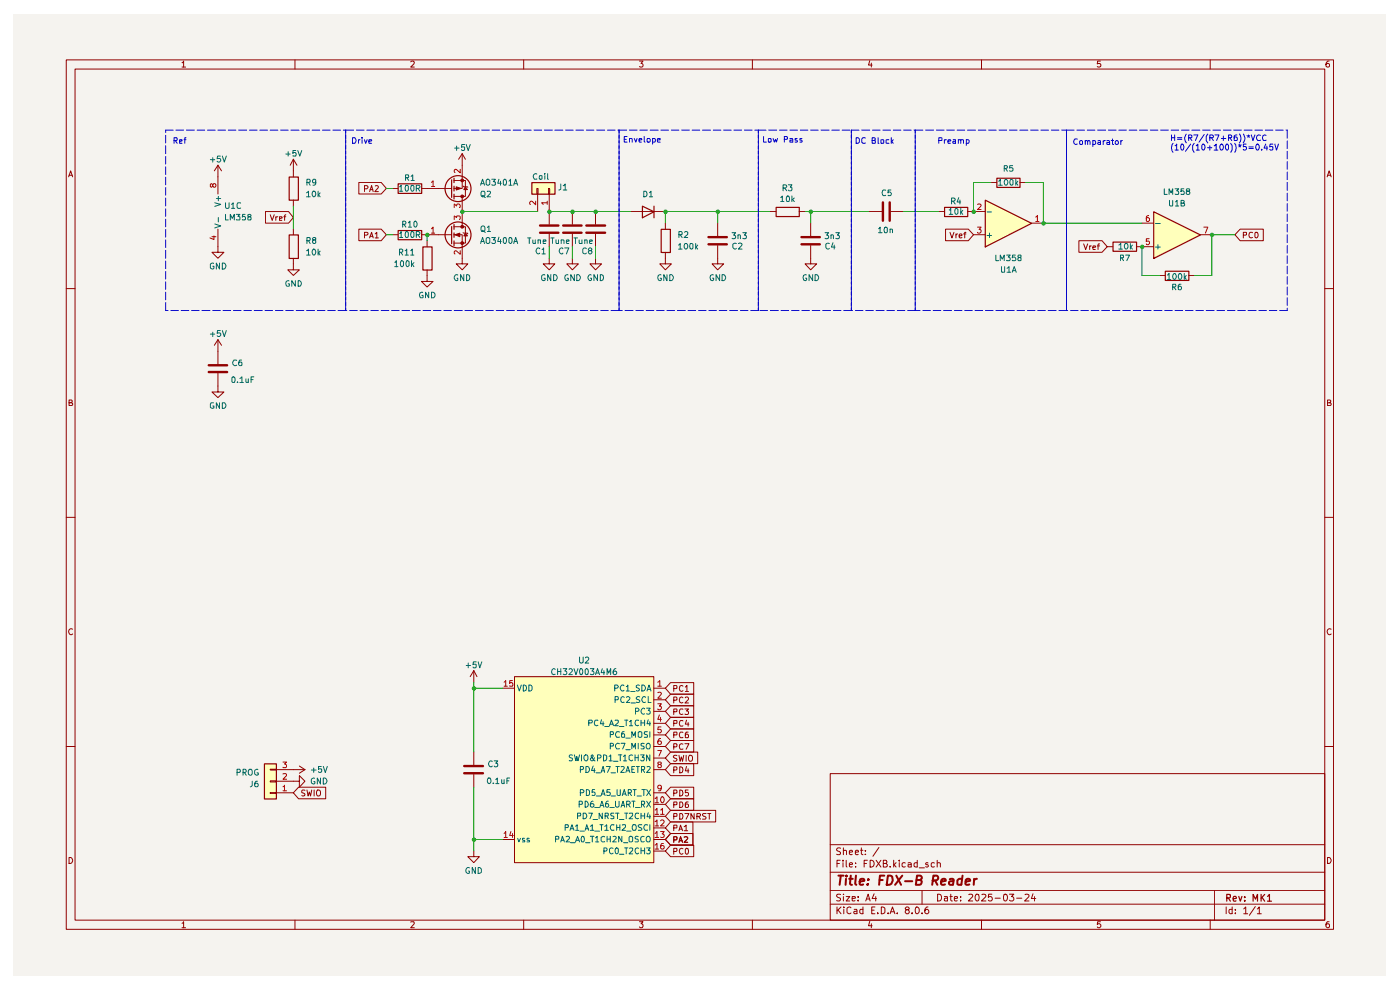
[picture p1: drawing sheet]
<svg xmlns="http://www.w3.org/2000/svg" width="297mm" height="210mm" viewBox="0 0 297 210" stroke-linecap="round" stroke-linejoin="round" font-family="sans-serif">
<path d="M2.9 3h291.1v203.8h-291.1z" fill="#f5f3ef"/>
<g fill="none" stroke="#910000" stroke-width=".21">
<path d="M14.1 12.7h268.8v184.4h-268.8zM15.9 14.6h265.1v180.6h-265.1zM38.6 13.3h.2l.1-.3v1.2M38.6 14.2h.8M62.6 12.7v1.9M87.1 13.1l.5-.1 .3 .2-.1 .3-.7 .7h.8M111.1 12.7v1.9M135.6 13h.8l-.4 .5h.3v.6h-.7M159.6 12.7v1.9M184.5 12.9l-.3 .9h.8M184.8 13.4v.8M208.2 12.7v1.9"/>
<path d="M233.4 13h-.6l-.1 .5h.7v.6h-.7M256.7 12.7v1.9M281.9 13a.71 .71 0 0 0-.6 .4 .71 .71 0 0 0 .2 .8l.4-.1 .1-.4-.2-.2h-.3l-.2 .2M14.6 37.5l.4-1.3 .4 1.3M14.6 37.2h.7M281.5 37.5l.4-1.3 .5 1.3M281.6 37.2h.7M14.1 61.2h1.8M281 61.2h1.9M14.6 85.4h.5l.2-.2-.1-.4h-.6v1.2h.6l.2-.4-.3-.2M281.6 85.4h.4l.3-.2-.2-.4h-.5v1.2h.6l.2-.4-.4-.2M14.1 109.7h1.8"/>
<path d="M281 109.7h1.9M15.4 133.4a.59 .59 0 0 0-.8 .5 .59 .59 0 0 0 .7 .6h.1M282.4 133.4a.59 .59 0 0 0-.9 .5 .59 .59 0 0 0 .8 .6h.1M14.1 158.3h1.8M281 158.3h1.9M176.1 164.1h104.9v31.1h-104.9zM176.1 179.2h104.9M178.3 179.9l-.6-.1-.2 .3v.3l.8 .4-.1 .4h-.7M178.9 179.8v1.5M182.7 179.8v1.3l.3 .2M186.4 179.7l-1.2 1.9M14.6 181.9a.65 .65 0 0 1 .8 .6 .65 .65 0 0 1-.8 .6z"/>
<path d="M38.6 195.8l.3-.3v1.3M38.6 196.8h.8M62.6 195.2v1.9M87.1 195.6l.7-.1 .1 .2-.8 1.1h.8M111.1 195.2v1.9M135.6 195.5h.8l-.4 .4 .4 .3-.1 .5-.5 .1-.2-.2M159.6 195.2v1.9M176.1 191.8h104.9M176.1 188.9h104.9M176.1 185h104.9M177.5 192.4v1.4M177.5 183.1h.6"/>
<path d="M177.7 193l.7 .8M178.2 182.5h-.7v1.4M178.3 189.7h-.8v.4l.7 .4 .1 .3-.2 .3-.6-.1M178.4 192.4l-.9 .8M178.8 182.5v.1M178.8 183v.9M178.9 189.7h.1M178.9 180.4l.4-.1 .3 .2v.8M178.9 190.2v.9M179 192.4v.1M179 192.9v.9M179.5 190.2h.8l-.8 .9h.8"/>
<path d="M179.5 182.5v1.2l.2 .2M180.2 183.4l.6-.1-.1-.3-.5 .1v.6l.2 .2 .4-.1M180.2 180.8l.6-.1-.1-.4-.5 .2v.6l.2 .2 .4-.1M180.5 192.5l-.4-.1-.4 .3v.9l.4 .2 .4-.2M180.8 190.6l.6-.1v-.3h-.6v.8h.6M181.2 192.9h.5l.1 .9M181.4 180.8l.7-.1-.2-.4h-.3l-.2 .2v.6l.2 .2 .4-.1M181.5 183.8v.1M181.5 183v.1M181.8 193.2l-.6 .1-.1 .2 .2 .3 .5-.1M182 190.9v.2M182 190.2v.1"/>
<path d="M182.5 180.3h.5M183 192.9h-.5l-.1 .6a.45 .45 0 0 0 .6 .2M183 192.4v1.4M183.3 183.1h.5M183.6 181.2v.1M183.6 180.4v.1M183.6 191.1l.5-1.4 .5 1.4M183.8 190.7h.7M184 182.5h-.7v1.4M184.5 195.4l-.3 .9h.8M184.6 182.5a.73 .73 0 0 1 .8 .7 .73 .73 0 0 1-.8 .7zM184.8 195.9v.9"/>
<path d="M184.9 193h.5M185.4 189.6l-.4 1h.9M185.6 192.4h-.7v1.4h.7M185.8 190.2v.9M185.8 182.5l1.1 1.4M186.2 193.6v.2M186.9 182.5l-1.1 1.4M186.9 192.4h.4l.4 .3v.8l-.4 .3h-.4zM187.4 183.1l.6-.1v-.5h-.6v1.4h.6l.2-.3v-.2l-.3-.3M188.4 193.6v.2M188.8 193.8l.5-1.4 .5 1.4M188.8 183.8v.1"/>
<path d="M189 193.4h.7M189.6 182.5v1.4M189.7 183.4l.4 .5M190.1 183l-.5 .5M190.3 193.6v.2M190.8 182.5v.1M190.8 183v.9M192 183h-.4l-.3 .2 .1 .6h.6M192.3 193l-.3-.3 .3-.3h.3l.3 .2-.1 .3-.7 .2-.1 .4 .3 .3h.3l.3-.3-.3-.5M192.6 183h.4l.3 .1v.8M193.3 183.3l-.7 .1v.4h.7M193.5 193.6v.2"/>
<path d="M194.3 192.4h.2a.75 .75 0 0 1 .5 .7 .75 .75 0 0 1-.5 .7 .97 .97 0 0 1-.2-1.4zM194.6 183h-.4l-.3 .2 .1 .6h.6M194.6 182.5v1.4M195 184.1h1.1M195.6 193.6v.2M195.6 188.9v2.9M196.8 192.4h-.2l-.3 .3-.1 .8 .3 .3h.3l.2-.3v-.3l-.2-.3-.5 .1-.1 .2M196.8 183h-.3l-.2 .2 .1 .2h.4l.1 .3-.1 .2-.5-.1M198.2 183h-.4l-.3 .2 .1 .6h.6M198.8 183h.4l.3 .1v.8M198.8 182.5v1.4M198.9 189.7a.73 .73 0 0 1 .8 .7 .73 .73 0 0 1-.8 .7z"/>
<path d="M200.3 190.2h.6l.1 .9M201 190.5l-.7 .1v.4h.7M201.5 190.2h.5M201.7 189.7v1.2l.3 .2M202.4 190.6l.7-.1-.1-.3h-.5l-.1 .1v.6l.2 .2 .4-.1M203.8 190.9v.2M203.8 190.2v.1M205.5 189.7h.6l.2 .4-.9 1h.9M207 189.7h.5a1.01 1.01 0 0 1-.2 1.4 .87 .87 0 0 1-.3-1.4zM208.2 195.2v1.9M208.3 189.7h.7l.1 .4-.9 1h.9M210.4 189.7h-.7l-.1 .6 .6-.1 .3 .3v.3l-.3 .3-.6-.2"/>
<path d="M211.1 190.5h1.1M212.9 189.7h.3a.73 .73 0 0 1 .6 .7 .73 .73 0 0 1-.6 .7l-.3-.2v-.4zM214.1 189.7h1l-.6 .5 .5 .1 .1 .5-.3 .3-.7-.2M215.6 190.5h1.1M217.4 189.7h.8l.1 .4-1 1h1M219.1 189.6l-.3 1h.9M219.5 190.2v.9M233.4 195.5h-.6l-.1 .6 .2-.2h.4l.2 .3v.3l-.2 .3h-.4l-.2-.2M256.7 195.2v1.9M257.6 188.9v6.3M260.1 192.4v1.4M261.4 192.9h-.5l-.2 .2v.4l.2 .3 .5-.1"/>
<path d="M261.4 192.4v1.4M262 193.6v.2M262 192.9v.1M263.8 192.8l.4-.4v1.4M263.8 193.8h.9M266.3 192.3l-1.3 1.8M266.7 192.8l.4-.4v1.4M266.7 193.8h.8M281.6 181.9a.65 .65 0 0 1 .8 .6 .65 .65 0 0 1-.8 .6zM281.9 195.5h-.4l-.2 .5v.5l.2 .3 .4-.1v-.7l-.4-.1-.2 .3"/>
</g>
<path d="M260.2 190.5l.7-.1 .1-.6-.8-.1v1.4M260.6 190.5l.4 .6M261.6 190.6l.7-.1-.2-.4-.4 .1-.1 .7 .1 .2h.5M262.8 190.1l.3 1 .3-1M264 191v.1M264 190.2v.2M265.8 191.1v-1.4l.5 1 .4-1v1.4M267.5 189.7v1.4M267.7 190.3l.6 .8M268.3 189.7l-.8 .8M268.9 190.1l.4-.4v1.4M268.9 191.1h.8" fill="none" stroke="#910000" stroke-width=".25"/>
<g fill="none" stroke="#910000" stroke-width=".42">
<path d="M177.8 185.7h1.1M178.4 185.7l-.3 2M179.5 186.4l-.1 1.3M179.5 185.7v.2M180.1 186.4h.8M180.5 185.7l-.2 1.7 .4 .3M181.6 185.7l-.2 1.7 .3 .3M182.3 187l1-.2v-.3a.6 .6 0 0 0-.9 .1v1h.7M184.1 187.5l-.1 .2-.1-.1 .2-.1-.1 .2M184.2 186.5v.1M186.6 186.6h.6M187.6 185.7h-1l-.1 2"/>
<path d="M188.3 185.7l.8 .1a1.13 1.13 0 0 1 .2 1.3 1.13 1.13 0 0 1-1.2 .6zM190.1 185.7l1 2M191.4 185.7l-1.5 2M192 186.9h1.5M194.4 186.6h.9l.2-.3v-.4l-.3-.2h-.7l-.2 2h.7l.4-.2 .1-.5-.4-.4M197.8 186.7l1-.1 .2-.2-.1-.5-.2-.2h-.7l-.3 2M198.3 186.7l.5 1M199.7 187l.9-.2-.1-.3a.6 .6 0 0 0-.8 .1v1h.7M201.5 186.5h.7l-.1 1.2M202.2 186.8l-.8 .2-.1 .2 .1 .4h.7M204.1 186.5a.72 .72 0 0 0-1 .2v.8l.2 .2 .6-.1M204.2 185.7l-.3 2"/>
<path d="M204.9 187l.9-.2-.1-.3a.6 .6 0 0 0-.8 .1v1h.7M206.6 186.4l-.1 1.3M207.2 186.4l-.6 .3"/>
</g>
<g fill="#ffb">
<path d="M112.8 38.7h4.9v2.4h-4.9z"/>
<path d="M244.7 44.9l9.9 4.9-9.9 5z"/>
<path d="M209 42.4l9.8 4.9-9.8 5z"/>
<path d="M56 162h2.6v7.4h-2.6z"/>
<path d="M109.1 143.5h29.6v39.5h-29.6z"/>
</g>
<path d="M93 49.8h2.8M96.3 49.8h1.7v2.5M96.3 48.1h2.4v3.5h-2.4M96.5 49.8l1-.4v.8zM98 47.3v.8" fill="none" stroke="#910000" stroke-width=".21"/>
<path d="M95.8 48v3.7M96.3 47.6v1M96.3 49.4v.9M96.3 51.1v1" fill="none" stroke="#910000" stroke-width=".25"/>
<path d="M96.5 49.8l1-.4v.8z" fill="#910000"/>
<path d="M97.8 51.3h.4v.5h-.4zM98.2 49.4h.9l.1 .2M98.7 49.4l.4 .6h-.7z" fill="none" stroke="#910000" stroke-width=".21"/>
<circle cx="97.2" cy="49.8" r="2.75" fill="none" stroke="#910000" stroke-width=".25"/>
<path d="M97.8 51.3h.4v.5h-.4z" fill="#910000"/>
<path d="M97.8 47.9h.4v.4h-.4z" fill="none" stroke="#910000" stroke-width=".21"/>
<path d="M97.8 47.9h.4v.4h-.4z" fill="#910000"/>
<path d="M93 40h2.8M96.3 38.3h2.4v3.4h-2.4M96.8 39.6l1 .4-1 .3zM98 37.5v2.5h-1.7M90.6 58.4v1.3h1.3l-1.3 1.2-1.2-1.2h1.2M90.6 49.8h2.4M98 52.3v3.7h1.2l-1.2 1.2-1.2-1.2h1.2M98 41.7v.7M98 44.9v2.4" fill="none" stroke="#910000" stroke-width=".21"/>
<path d="M91.5 48.5l.4-.3v1.2M91.5 49.4h.7M96.4 46.6v-.8l.5 .3v-.3h.6l.1 .2v.4l-.1 .2M97.6 53.2v.7l-.9-.7-.3 .2 .1 .4" fill="none" stroke="#b90000" stroke-width=".21"/>
<path d="M95.8 38.1v3.8M96.3 37.8v.9M96.3 39.5v1M96.3 41.2v1" fill="none" stroke="#910000" stroke-width=".25"/>
<path d="M96.8 39.6l1 .4-1 .3z" fill="#910000"/>
<path d="M97.8 38h.4v.5h-.4zM98.2 39.5l.2 .1 .8 .1M98.7 39.6l.4 .6h-.7z" fill="none" stroke="#910000" stroke-width=".21"/>
<circle cx="97.2" cy="40" r="2.75" fill="none" stroke="#910000" stroke-width=".25"/>
<path d="M97.8 38h.4v.5h-.4z" fill="#910000"/>
<path d="M97.8 41.4h.4v.5h-.4z" fill="none" stroke="#910000" stroke-width=".21"/>
<path d="M97.8 41.4h.4v.5h-.4z" fill="#910000"/>
<g fill="none" stroke="#910000" stroke-width=".21">
<path d="M46.2 35.1v6M46.2 35.1l-.7 1.1M46.2 35.1l.8 1.1M62.2 33.8v3.7M62.2 33.8l-.6 1.3M62.2 33.8l.8 1.3M76.1 38.7h4.8l1.1 1.3-1.1 1.1h-4.8zM79.6 39.5l.4-.1 .3 .3-.8 .9h.8M83.2 40h1.2M89.4 40h3.6M98 32.6v4.9M98 32.6l-.7 1.2"/>
<path d="M98 32.6l.7 1.2M113.9 40h.2v1.1h-.2zM116.3 40h.3v1.1h-.3zM210.2 38.7h1.2M216.3 38.7h1.3M46.2 48.6v4.9h1.3l-1.3 1.3-1.2-1.3h1.2M56.3 44.9h4.9l1 1.2-1 1.2h-4.9zM57.3 45.6l.4 1.1 .5-1.1M58.5 46v.7M58.9 46l-.4 .1M59.3 46.4l.6-.2-.1-.2h-.5v.7h.5M60.2 46h.4"/>
<path d="M60.6 45.6l-.2 .1v1M62.2 54.8v2.4h1.3l-1.3 1.2-1.2-1.2h1.2M62.2 42.4v1.3M62.2 48.6v1.2M76.1 48.6h4.8l1.1 1.2-1.1 1.3h-4.8zM77.3 49.9l.7-.1 .1-.4-.2-.1h-.6v1.2M77.3 40h.5l.3-.2-.1-.3-.7-.1v1.2M78.4 50.5l.4-1.2 .4 1.2M78.4 40.6l.4-1.2 .4 1.2M78.5 50.1h.6M78.5 40.2h.6M79.6 49.6l.3-.3v1.2"/>
<path d="M79.6 50.5h.7M83.2 49.8h1.2M89.4 49.8h1.2M90.6 51.1v1.2M90.6 57.2v1.2M98 42.4v2.5M114 41.1v3.8M116.5 54.8v1.2h1.2l-1.2 1.2-1.3-1.2h1.3M116.5 41.1v6.5M116.5 49.6v2.7M121.4 54.8v1.2h1.3l-1.3 1.2-1.2-1.2h1.2M121.4 44.9v2.7"/>
<path d="M121.4 49.6v2.7M126.3 54.8v1.2h1.3l-1.3 1.2-1.2-1.2h1.2M126.3 44.9v2.7M126.3 49.6v2.7M133.8 44.9h7.3M141.1 53.5v2.5h1.3l-1.3 1.2-1.1-1.2h1.1M141.1 47.3v1.3M152.2 52.1v3.9h1.3l-1.3 1.2-1.2-1.2h1.2M152.2 47.3v2.7M163.3 44.9h1.3M169.5 44.9h1.3M172 52.1v3.9h1.2l-1.2 1.2-1.2-1.2h1.2"/>
<path d="M172 47.3v2.7M184.3 44.9h2.7M189 44.9h2.7M199.1 44.9h1.2M200.6 48.6h4.8l1.1 1.2-1.1 1.3h-4.8zM201.5 49.3l.4 1.2 .5-1.2M202.8 49.6v.9M203.1 49.6l-.3 .3M203.5 50h.5v-.3l-.4-.1-.1 .2v.5l.1 .2 .4-.1M204.4 49.6h.5M204.9 49.3h-.3v1.2M205.2 44.9h3.8"/>
<path d="M206.5 49.8h2.5M218.8 47.3h2.5M228.9 51.1h4.9l1.1 1.2-1.1 1.2h-4.9zM229.9 51.7l.4 1.2 .4-1.2M231.1 52.2v.7M231.5 52.2h-.3l-.1 .1M231.8 52.5l.6-.1-.1-.2h-.4l-.1 .1 .1 .6h.4M232.7 52.2h.6M233.3 51.7h-.3l-.1 .2v1M234.9 52.3h1.2M241 52.3h3.7M242.2 47.3h2.5"/>
<path d="M246 58.4h1.1M252.1 58.4h1.2M254.6 49.8h2.4M263.1 48.6h4.9v2.5h-4.9l-1.1-1.3zM263.7 49.9l.7-.1v-.4l-.7-.1v1.2M265.7 49.4l-.5-.1a.61 .61 0 0 0-.3 .8 .61 .61 0 0 0 .8 .3M266.2 49.4l.2-.1 .3 .1a.66 .66 0 0 1-.3 1.1l-.2-.3zM46.2 79.2v3.9h1.3l-1.3 1.2-1.2-1.2h1.2M46.2 72.1v5.1M46.2 72.1l-.7 1.1M46.2 72.1l.8 1.1M100.5 142.2v2.6"/>
<path d="M100.5 159.5v2.7M100.5 142.2l-.8 1.3M100.5 142.2l.7 1.3M106.6 146h2.5M109.1 143.5h29.6v39.5h-29.6zM138.7 146h2.4M138.7 148.4h2.4M138.7 150.9h2.4M138.7 153.4h2.4M138.7 155.9h2.4M138.7 158.3h2.4M142.2 152.1h5v2.5h-5l-1.1-1.2z"/>
<path d="M142.2 157.1h5v2.4h-5l-1.1-1.2zM142.2 154.6h5v2.5h-5l-1.1-1.2zM142.2 159.5h5.8v2.5h-5.8l-1.1-1.2zM142.2 144.8h5v2.4h-5l-1.1-1.2zM142.2 149.7h5v2.4h-5l-1.1-1.2zM142.2 147.2h5v2.5h-5l-1.1-1.3zM142.9 153.4h.6l.1-.5-.7-.1v1.2M142.9 158.4h.5l.2-.2v-.4l-.7-.1v1.2M142.9 155.9h.6l.1-.5-.7-.1v1.2M142.9 146.1l.7-.1v-.5l-.2-.1h-.5v1.2M142.9 151l.7-.1v-.4l-.7-.1v1.2M142.9 148.5l.7-.1v-.4l-.2-.2h-.5v1.3"/>
<path d="M144.9 152.9l-.1-.1a.66 .66 0 0 0-.7 .5 .66 .66 0 0 0 .3 .7l.5-.1M144.9 157.8l-.3-.1a.67 .67 0 0 0-.5 .5 .67 .67 0 0 0 .3 .7l.5-.1M144.9 155.4l-.1-.1a.66 .66 0 0 0-.7 .4 .66 .66 0 0 0 .3 .8l.5-.1M144.9 145.5l-.3-.1a.65 .65 0 0 0-.5 .6 .65 .65 0 0 0 .5 .6l.3-.1M144.9 150.5l-.5-.1a.61 .61 0 0 0-.3 .8 .61 .61 0 0 0 .8 .3M144.9 148l-.3-.2a.65 .65 0 0 0-.5 .7 .65 .65 0 0 0 .5 .6l.3-.1M145.3 157.7h.8l-.6 1.2M145.3 150.4h.7l-.4 .4 .4 .1v.6h-.7M145.4 145.7l.3-.3v1.2M145.4 148l.4-.2 .2 .5-.7 .8h.7M145.4 146.6h.6M145.6 152.7l-.2 .9h.7"/>
<path d="M146 155.3h-.5l-.1 .2v.9l.6 .1v-.7l-.5-.1-.1 .3M146 153.2v.8M57.3 163.2h1.3v.1h-1.3zM57.3 165.6h1.3v.3h-1.3zM57.3 168.1h1.3v.2h-1.3zM58.6 165.7h4.9v-1.2l1.2 1.2-1.2 1.3v-1.3M58.6 163.2h6.1M58.6 168.1h3.6M63.3 167h5.8v2.4h-5.8l-1.1-1.3zM63.5 162.5l1.2 .7M64.7 167.6h-.5l-.2 .1v.4a.57 .57 0 0 1 .6 .6h-.6M64.7 163.2l-1.2 .8"/>
<path d="M65.1 167.6l.3 1.2 .2-.8 .3 .8 .2-1.2M66.6 167.6v1.2M67.4 167.6a.46 .46 0 0 1 .6 .4v.4a.46 .46 0 0 1-.6 .4 .86 .86 0 0 1 0-1.2zM100.5 164.3v2.7M106.6 178.1h2.5M138.7 163.2h2.4M138.7 168.1h2.4M138.7 170.6h2.4M138.7 173.1h2.4M138.7 175.6h2.4M138.7 178.1h2.4M138.7 160.8h2.4"/>
<path d="M142.2 179.2h5v2.5h-5l-1.1-1.2zM142.2 162h5v2.5h-5l-1.1-1.3zM142.2 167h5v2.4h-5l-1.1-1.3zM142.2 174.3h4.8v2.5h-4.8l-1.1-1.2zM142.2 169.4h5v2.5h-5l-1.1-1.3zM142.2 171.9h9.6v2.4h-9.6l-1.1-1.2zM142.2 176.8h4.8v2.4h-4.8l-1.1-1.1zM142.9 163.3h.5l.2-.1v-.4l-.2-.2h-.5v1.3M142.9 168.2l.7-.1v-.4l-.2-.1h-.5v1.2M142.9 175.6h.6l.1-.5-.7-.1v1.2M142.9 170.7l.7-.1v-.4l-.7-.1v1.2M142.9 173.1h.6l.1-.5h-.7v1.1"/>
<path d="M142.9 178.1h.5l.2-.1v-.5h-.7v1.1M143.6 160.3h-.7v.4l.5 .2 .2 .3-.3 .3-.5-.1M144 160.2l.3 1.3 .2-1 .3 1 .2-1.3M144 176.2l.4-1.2 .4 1.2M144 178.6l.4-1.1 .4 1.1M144.1 175.9h.6M144.1 178.3h.6M144.2 162.6a.64 .64 0 0 1 .7 .7 .64 .64 0 0 1-.7 .6zM144.2 167.6a.64 .64 0 0 1 .7 .6 .64 .64 0 0 1-.7 .6zM144.2 170.1h.4a.66 .66 0 0 1 .2 .7 .66 .66 0 0 1-.6 .5zM144.2 172.6a.66 .66 0 0 1 .6 .4 .66 .66 0 0 1-.2 .7h-.4zM145.1 175.3l.4-.3v1.2"/>
<path d="M145.1 177.5h.5l.3 .2-.8 .9h.8M145.1 176.2h.8M145.3 172.6h.8l-.6 1.1M145.5 160.2v1.3M145.6 162.6l-.2 .9h.7M146 167.6h-.6v.5h.4l.2 .2v.4h-.6M146 170.1h-.5l-.1 .2v.9h.6v-.6l-.5-.1-.1 .3M146 163.1v.8M146.3 160.2a.46 .46 0 0 1 .6 .4v.4a.46 .46 0 0 1-.6 .5 .86 .86 0 0 1 0-1.3zM147.2 172.6v1.1l-.6-1.1v1.1M147.8 173.1h.6l.2-.4-.2-.1h-.6v1.1M148.2 173.1l.4 .6"/>
<path d="M149.8 172.6h-.6l-.2 .1 .3 .4h.2l.3 .3-.2 .3h-.6M150.1 172.6h.7M150.5 172.6v1.1M100.5 180.5v1.2h1.2l-1.2 1.3-1.3-1.3h1.3M138.7 180.5h2.4M142.9 180.6h.5l.2-.2v-.4l-.7-.1v1.3M144.9 180l-.3-.1a.6 .6 0 0 0-.5 .7 .6 .6 0 0 0 .7 .5l.1-.1M145.5 180h.4a.75 .75 0 0 1-.3 1.2l-.2-.3z"/>
</g>
<g fill="none" stroke="#b90000" stroke-width=".21">
<path d="M45.1 39.2l.3-.3 .4 .3-.1 .4-.3 .1-.2-.1-.1-.4-.3-.3-.2 .2v.4l.3 .2 .2-.2M91.5 38.7l.4-.3v1.1M91.5 39.5h.7M97.6 35.9v.8l-.9-.8-.3 .3 .1 .4M45 50.2h.8M45.4 50v.8l-.9-.3M96.4 44v-.7l.5 .4 .1-.4h.4l.2 .2v.4l-.1 .1M113.6 42.7v.7l-.8-.7-.4 .2 .1 .4M116.1 43h-1.2l.3 .3M116.1 42.7v.6M207.3 43.3h.6l.2 .2-.8 1h.8M207.3 48.2h.8l-.4 .5 .4 .2v.3l-.2 .2h-.4l-.2-.1"/>
<path d="M219.7 46.1l.3-.4v1.3M219.7 47h.7M243.7 45.7l-.5 .3v.8l.4 .2 .2-.3v-.3l-.2-.3h-.3l-.1 .3M243.8 50.6h-.6v.6l.5-.1 .1 .5-.2 .3-.4-.2M255.4 48.2h.8l-.5 1.2M106.9 144.7l.4-.3v1.1M106.9 145.5h.7M108.7 144.4h-.6v.5l.2-.1 .4 .1v.6h-.6M139.5 144.7l.5-.3v1.1M139.5 146.9l.5-.1 .3 .3-.8 1h.8M139.5 149.3h.8l-.4 .5 .4 .1v.4l-.3 .2h-.3l-.2-.1M139.5 159.2h.8l-.5 1.2"/>
<path d="M139.5 145.5h.8M139.9 151.6l-.4 1h.8M140.1 156.6a.72 .72 0 0 0-.6 .6 .72 .72 0 0 0 .3 .7l.4-.1a.42 .42 0 0 0 0-.5 .42 .42 0 0 0-.6-.1l-.1 .2M140.1 152.1v.9M140.2 154.2h-.6l-.1 .6h.7l.1 .4-.3 .2-.5-.1M60 166.9l.4-.4v1.2M60 164.2l.6-.1 .2 .2-.8 1h.8M60 161.6h.8l-.4 .5 .4 .2-.1 .4h-.7M60 167.7h.8M106.9 176.8l.4-.4v1.2M106.9 177.6h.7M108.4 176.4l-.3 .8h.8"/>
<path d="M108.7 176.8v.8M138.9 169.3l.5-.3v1.3M138.9 171.8l.5-.3v1.2M138.9 174.2l.5-.3v1.3M138.9 176.8l.5-.4v1.2M138.9 179.2l.5-.3v1.2M138.9 170.3h.8M138.9 172.7h.8M138.9 175.2h.8M138.9 177.6h.8M139.8 162.1l-.3-.2 .2-.3h.4l.2 .2-.1 .3a.48 .48 0 0 0-.5 .1 .48 .48 0 0 0 0 .6h.4l.2-.2-.3-.5M140.1 171.8l.4-.3v1.2"/>
<path d="M140.1 174.1l.2-.2h.3l.3 .3-.1 .3-.7 .7h.8M140.1 176.4h.8l-.4 .5 .4 .2-.1 .4h-.7M140.1 172.7h.8M140.3 169.1a.61 .61 0 0 1 .6 .4 .61 .61 0 0 1-.2 .7 .6 .6 0 0 1-.6-.4 .6 .6 0 0 1 .2-.7zM140.3 167l-.1 .2a.42 .42 0 0 1-.5 0 .42 .42 0 0 1-.1-.6l.4-.1 .3 .3-.2 .8-.4 .1M140.7 178.9h-.3l-.2 .3v.8a.42 .42 0 0 0 .6 0 .42 .42 0 0 0 0-.6l-.4-.1-.3 .3M138.9 180.1h.8"/>
</g>
<g fill="none" stroke="#910000" stroke-width=".25">
<path d="M61.3 37.5h2v5h-2zM84.5 39h5v2h-5zM112.8 38.7h4.9v2.5h-4.9zM211.5 37.8h4.9v2h-4.9zM61.3 49.8h2v5h-2zM84.5 48.9h5v1.9h-5zM89.7 52.4h2v4.9h-2zM136.3 43.7l2.4 1.2-2.4 1.3zM138.7 43.7v2.5M140.3 48.6h1.9v5h-1.9zM164.6 44h4.9v1.9h-4.9zM200.4 44h4.9v1.9h-4.9z"/>
<path d="M209 42.5l9.8 4.9-9.8 5zM236.1 51.4h5v1.9h-5zM244.7 44.9l9.9 4.9-9.9 5zM247.2 57.5h5v2h-5zM56.1 162h2.5v7.5h-2.5z"/>
</g>
<g fill="none" stroke="#910000" stroke-width=".51">
<path d="M114.6 47.8h3.8M114.6 49.4h3.8M119.5 47.8h3.9M119.5 49.4h3.9M124.4 47.8h4M124.4 49.4h4M150.3 50.3h3.9M150.3 51.8h3.9M170 50.3h3.9M170 51.8h3.9M187.3 42.9v3.9M188.7 42.9v3.9"/>
<path d="M44.3 78.9h3.9M44.3 77.5h3.9M98.5 164h3.9M98.5 162.5h3.9"/>
</g>
<g fill="none" stroke="#006665" stroke-width=".21">
<path d="M45.6 47.5l1.2 .4-1.2 .4M45.6 43l1.2 .3-1.2 .5M45.9 42.1h.9M46.3 41.7v.9M46.3 46.1v1M209.4 45h.9M209.4 50h.9M209.9 49.4v1M245.1 52.4h1M245.1 47.4h1M245.6 51.9v.9M109.7 145.3l.5 1.3 .4-1.3"/>
<path d="M111 145.3a.64 .64 0 0 1 .7 .6 .64 .64 0 0 1-.7 .7zM112.2 145.3h.3l.4 .3v.6l-.4 .4h-.3zM124.9 153.3h.6l.1-.4-.1-.2h-.6v1.2M126.8 152.8l-.5-.1a.61 .61 0 0 0-.2 .8 .61 .61 0 0 0 .7 .3M127.6 152.7l-.3 .8h.8M127.9 153.1v.8M128.3 154.1h.9M129.3 153.9l.4-1.2 .4 1.2M129.5 155.8h.5v-.6h-.5v1.2M129.5 158.2h.5v-.5l-.5-.1v1.2M129.5 153.6h.5M130.4 146h.5l.2-.5-.2-.2h-.5v1.3"/>
<path d="M130.5 148.4l.6-.1v-.4l-.1-.2h-.5v1.3M130.5 152.8l.6-.1v.5l-.7 .7h.7M131.4 155.3l-.6-.1-.2 .5 .2 .7 .6-.1M131.4 157.7a.63 .63 0 0 0-.8 .3 .63 .63 0 0 0 .2 .8h.6M131.4 154.1h.9M131.7 157.6h.9l-.5 1.2M132.3 145.5l-.1-.2a.64 .64 0 0 0-.6 .6 .64 .64 0 0 0 .6 .7l.1-.2M132.4 147.9l-.2-.2a.65 .65 0 0 0-.5 .7 .65 .65 0 0 0 .5 .6l.2-.1M132.4 155.2l-.4 .1-.2 .9 .1 .2 .6-.1v-.5l-.2-.2h-.2l-.3 .3M132.5 152.7h.7M132.8 156.5h.9M132.8 159h.9"/>
<path d="M132.8 145.6l.4-.3v1.3M132.8 146.6h.7M132.8 152.7v1.2M132.9 147.9l.4-.2 .3 .5-.8 .8h.8M133.5 153.1l.4-.4v1.2M133.5 153.9h.7M133.8 146.6h.9M133.9 149.1h.9M134 156.4v-1.2l.5 .8 .3-.8v1.2M134 158.8v-1.2l.5 .9 .3-.9v1.2M134.8 150.9l.7-.1 .1-.3-.3-.3h-.5v1.3M135.4 155.4l.2-.2h.4l.1 .2v.8l-.1 .2h-.4l-.2-.2z"/>
<path d="M135.4 157.6v1.2M135.5 152.8l-.5-.1a.61 .61 0 0 0-.3 .8 .61 .61 0 0 0 .8 .3M135.6 145.4l-.4-.1-.2 .2v.3l.6 .4-.2 .4-.4-.1M135.7 147.8l-.5-.1-.2 .3 .1 .3 .5 .2v.4h-.6M136 152.7v1.2M136 153.3h.7M136.1 145.3a.65 .65 0 0 1 .8 .6 .65 .65 0 0 1-.8 .7zM136.7 157.7h-.7v.4l.7 .4-.1 .3h-.6M136.7 150.4v-.1a.58 .58 0 0 0-.7 .5 .58 .58 0 0 0 .7 .6M136.7 152.7v1.2M136.9 147.9l-.2-.2a.6 .6 0 0 0-.6 .7 .6 .6 0 0 0 .8 .5M137.2 150.2h.7l-.4 .5 .4 .3-.1 .4h-.6"/>
<path d="M137.2 157.8l.5-.2a.86 .86 0 0 1 .1 1.2h-.5a.74 .74 0 0 1-.1-1zM137.2 146.6l.5-1.3 .4 1.3M137.3 155.2h-.6a.47 .47 0 0 0 .1 .5 .47 .47 0 0 0 .4 .2v.5h-.5M137.3 146.2h.6M137.5 147.7v1.3h.6M137.5 152.7l-.3 .8h.8M137.8 153.1v.8M137.8 155.2v1.2M109.8 177.8l.3 .8 .3-.8M111.3 177.8h-.5v.3l.5 .1v.2v.2h-.5M112.3 177.8h-.5v.2l.1 .2h.4v.4h-.5M117.9 178h.5l.1-.5-.6-.1v1.2"/>
<path d="M119 178.6l.3-1.2 .4 1.2M119 178.2h.6M119.9 175.5h.6v-.6h-.6v1.2M120.1 177.5l.5-.1 .2 .2-.7 1h.7M120.9 176.1l.4-1.2 .5 1.2M121 175.8h.6M121 178.7h1M121.4 160.2l-.4-.1-.3 .3 .1 .2 .6 .3v.3l-.2 .2-.5-.1M121.8 160.1l.4 1.3 .1-1 .3 1 .3-1.3M122.1 175.3l.3-.4v1.2M122.1 178.6l.4-1.2 .4 1.2M122.1 176.1h.7"/>
<path d="M122.2 178.2h.6M122.5 173.1h.6v-.6h-.6v1.2M122.9 170.6l.6-.1v-.4l-.1-.2h-.5v1.3M123 176.3h1M123.1 163.2h.6v-.6h-.6v1.2M123.1 168.1h.7l.1-.4-.3-.2h-.5v1.2M123.4 177.5l.3-.1a.86 .86 0 0 1 .1 1.2l-.4-.1zM123.4 160.1v1.3M123.7 172.5h.5a.66 .66 0 0 1 .2 .8 .66 .66 0 0 1-.7 .4zM124 160.3l.5-.2a.86 .86 0 0 1 0 1.3h-.3a.79 .79 0 0 1-.2-1.1zM124.1 169.9a.64 .64 0 0 1 .7 .7 .64 .64 0 0 1-.7 .6zM124.1 176.1l.4-1.2 .4 1.2"/>
<path d="M124.2 175.8h.6M124.2 178.7h.9M124.3 162.6a.65 .65 0 0 1 .8 .6 .65 .65 0 0 1-.8 .6zM124.4 167.5a.52 .52 0 0 1 .7 .3v.6a.52 .52 0 0 1-.7 .3zM124.9 172.5h.7l-.5 1.2M125.2 175.3l.4-.4v1.2M125.2 176.1h.8M125.2 177.4h.8M125.6 177.4v1.2M125.8 169.9a.72 .72 0 0 0-.6 .5 .72 .72 0 0 0 .3 .8l.4-.1a.42 .42 0 0 0 0-.5 .42 .42 0 0 0-.6-.1l-.1 .2M125.8 162.5l-.3 .9h.7M125.8 173.8h.9"/>
<path d="M126.1 160.7l-.5 .7-.4-.3 .1-.3 .5-.4v-.2l-.2-.1-.2 .2 .1 .3 .7 .8M126.1 163v.8M126.2 167.5h-.6v.6h.6v.6h-.6M126.2 171.3h1M126.2 176.3h1M126.3 177.7l.4-.3v1.2M126.3 178.6h.7M126.4 163.9h.9M126.5 168.8h.9M126.7 160.8h.6l.2-.3-.1-.3-.7-.1v1.3M127.3 171.2l.4-1.3 .4 1.3M127.3 174.9h.6"/>
<path d="M127.3 170.9h.6M127.5 163.8l.4-1.2 .4 1.2M127.5 168.7l.4-1.2 .5 1.2M127.6 174.9v1.2M127.6 163.5h.6M127.7 168.4h.6M127.8 172.5v1.2l-.7-1.2v1.2M128 160.1l.7 .3v.6a.52 .52 0 0 1-.7 .4zM128.3 175.3l.4-.4v1.2M128.3 177.5l-.4-.1-.4 .2v.7l.3 .3 .5-.1M128.3 176.1h.7M128.4 173.1h.5l.1-.5-.6-.1v1.2"/>
<path d="M128.6 162.6h.9l-.6 1.2M128.7 173.1l.3 .6M128.8 177.4v1.2M128.8 178h.7M129 169.9a.72 .72 0 0 0-.6 .5 .72 .72 0 0 0 .3 .8l.3-.1 .1-.4a.35 .35 0 0 0-.3-.3 .35 .35 0 0 0-.4 .3M129.2 160.4l.3-.3v1.3M129.2 161.4h.7M129.4 167.5h-.6l-.1 .6h.7v.6h-.7M129.4 171.3h.9M129.5 177.4v1.2M129.6 163.9h1M129.6 168.8h1"/>
<path d="M130 177.5l.5-.1 .2 .3-.7 .9h.7M130 179.9a.45 .45 0 0 0-.7 .2l.1 .7a.37 .37 0 0 0 .3 .3 .37 .37 0 0 0 .3-.2M130.1 161.5h1M130.2 172.5h-.6l-.1 .1 .1 .4 .6 .2v.4h-.7M130.2 175l-.5-.1-.2 .5 .2 .7 .5-.1M130.6 169.9v1l.2 .3 .4-.1 .1-.2v-1M130.6 179.9l.3-.1 .2 .3v.7l-.2 .3a.77 .77 0 0 1-.3-1.2zM130.6 172.5h.7M130.6 162.6h.8M130.8 174.9v1.2M130.8 175.5h.7M130.9 167.5v1l.2 .2h.5v-1.2"/>
<path d="M131 162.6v1.2M131 172.5v1.2M131.1 160.1h.8M131.4 173.8h.9M131.5 174.9v1.2M131.6 160.1v1.3M131.7 171.2l.5-1.3 .3 1.3M131.7 162.6h.5l.2 .3-.7 .9h.7M131.8 170.9h.6M131.9 177.4v1.2l-.7-1.2v1.2M132 175l.6-.1 .1 .5-.8 .7h.8M132 168.7l.4-1.2 .4 1.2"/>
<path d="M132.2 168.4h.5M132.2 160.4l.4-.3v1.3M132.2 178.7h1M132.2 161.4h.7M132.5 172.5h.7M132.5 179.8h.7M132.8 163.8l.4-1.2 .4 1.2M132.8 172.5v1.2M132.8 179.8v1.3M132.9 170.6l.7-.1 .1-.3-.3-.3h-.5v1.3M132.9 176.3h1M132.9 163.5h.5"/>
<path d="M133.3 168.1h.6v-.5l-.6-.1v1.2M133.3 170.6l.4 .6M133.4 177.5l.3-.1 .5 .1v.9l-.2 .2h-.4l-.2-.2zM133.5 172.6l.6-.1 .1 .5-.8 .7h.8M133.5 179.9h.7v.4l-.8 .8h.8M133.5 168.1l.4 .6M134 169.9h.7M134 163.2h.5M134.2 160.2l-.3-.1-.5 .3v.6l.5 .4 .3-.2M134.3 174.9h.5l.1 .2 .1 .6-.2 .4h-.5l-.1-.2-.1-.6zM134.3 167.5h.7M134.4 169.9v1.3"/>
<path d="M134.6 162.6h-.6v1.2h.6M134.6 167.5v1.2M134.7 160.1v1.3M134.7 160.7h.7M134.8 171.3h1M135 162.6h.6M135.1 168.8h1M135.3 162.6v1.2M135.4 177.5l-.4-.1-.3 .2 .1 .3 .6 .2v.4l-.7 .1M135.4 160.1v1.3M135.5 172.6l-.5-.1a.61 .61 0 0 0-.3 .8 .61 .61 0 0 0 .8 .3M135.5 179.9l-.3-.1a.6 .6 0 0 0-.5 .7 .6 .6 0 0 0 .7 .5l.1-.1"/>
<path d="M135.9 160.1h.8l-.5 .5h.4l.1 .2-.1 .5-.5 .1-.2-.2M136 172.5v1.2M136 179.8v1.3M136 173.1h.7M136.1 170.6l.6-.1v-.4l-.1-.2h-.5v1.3M136.1 163.2h.5l.1-.1v-.5h-.6v1.2M136.1 174.9h-.5l-.2 .2 .2 .4h.3l.2 .3-.1 .3h-.6M136.1 167.5h.8M136.3 170.6l.4 .6M136.3 163.2l.4 .6M136.6 167.5v1.2M136.7 177.5l-.3-.1a.67 .67 0 0 0-.5 .5 .67 .67 0 0 0 .2 .7l.6-.1"/>
<path d="M136.7 172.5v1.2M136.7 179.8v1.3M137.2 177.5l.5-.1a.86 .86 0 0 1 .1 1.2h-.5a.74 .74 0 0 1-.1-1.1zM137.2 179.8h.7l-.4 .5h.3l.1 .2-.1 .5-.5 .1-.1-.2M137.2 169.9l.8 1.3M137.2 167.5l.8 1.2M137.2 162.6h.5l.2 .3-.7 .9h.7M137.3 175l-.5-.1-.2 .5 .2 .7 .5-.1M137.5 172.4l-.3 .8h.8M137.8 160.1v1.3l-.6-1.3v1.3M137.8 172.8v.9M137.8 174.9v1.2"/>
<path d="M138 169.9l-.8 1.3M138 167.5l-.8 1.2M128.1 180.5l.6-.1v-.5l-.6-.1v1.3M131.4 181.2h.9M136 180.4h.7"/>
</g>
<g fill="none" stroke="#090" stroke-width=".21">
<path d="M82 40h1.2M210.2 38.7h-3.7v6.2M217.6 38.7h3.7v8.6h20.9M62.2 43.7v4.9M82 49.8h1.2M90.6 49.8v1.3M98 44.9h16M116.5 44.9h17.3M116.5 52.3v2.5M121.4 52.3v2.5M126.3 52.3v2.5M152.2 44.9v2.4"/>
<path d="M163.3 44.9h-22.2v2.4M170.8 44.9h13.5M172 44.9v2.4M191.7 44.9h7.4M242.2 52.3v6.1h3.8M262 49.8h-5v8.6h-3.7M100.5 144.8v14.7M100.5 146h6.1M100.5 167v13.5M100.5 178.1h6.1"/>
</g>
<g fill="none" stroke="#0000ca" stroke-width=".21">
<path d="M35.1 28.7v1.6M35.1 30.9v1.7M35.1 33.2v1.6M35.1 35.4v1.6M35.1 37.6v1.6M35.1 39.8v1.6M36.7 27.6h-1.6v.5M36.9 29.8h.6v-.6h-.6v1.2M37.2 29.8l.4 .6M37.3 27.6h1.6M38.1 30l.5-.1v-.3h-.5v.8h.5M39 29.6h.5"/>
<path d="M39.5 29.2h-.3v1.2M39.5 27.6h1.7M41.8 27.6h1.6M44 27.6h1.6M46.2 27.6h1.6M48.4 27.6h1.6M50.6 27.6h1.7M52.9 27.6h1.6M55.1 27.6h1.6M57.3 27.6h1.6M59.5 27.6h1.6M61.7 27.6h1.7"/>
<path d="M64 27.6h1.6M66.2 27.6h1.6M68.4 27.6h1.6M70.6 27.6h1.6M72.8 27.6h2.2M73.3 27.6v38.3M74.8 29.2h.5l.1 .3 .1 .4-.2 .5h-.5zM75.6 27.6h1.6M76 29.6v.8M76.4 29.6h-.3l-.1 .2M76.8 29.2v.1M76.8 29.6v.8"/>
<path d="M77.3 29.6l.3 .8 .3-.8M77.8 27.6h1.6M78.2 30l.6-.1v-.3h-.5l-.1 .2 .1 .6h.5M80 27.6h1.6M82.2 27.6h1.6M84.4 27.6h1.7M86.7 27.6h1.6M88.9 27.6h1.6M91.1 27.6h1.6M93.3 27.6h1.6M95.5 27.6h1.7M97.8 27.6h1.6"/>
<path d="M100 27.6h1.6M102.2 27.6h1.6M104.4 27.6h1.6M106.6 27.6h1.7M108.9 27.6h1.6M111.1 27.6h1.6M113.3 27.6h1.6M115.5 27.6h1.7M117.7 27.6h1.7M120 27.6h1.6M122.2 27.6h1.6M124.4 27.6h1.6"/>
<path d="M126.6 27.6h1.7M128.9 27.6h1.6M131.1 27.6h1.8M131.3 27.6v38.3M132.4 29.5h.4M133 29h-.6v1.1h.6M133.5 29.5l.5-.1 .1 .7M133.5 27.6h1.6M133.5 29.4v.7M134.5 29.4l.4 .7 .2-.7M135.6 29.7l.5-.1v-.2h-.5v.1v.6h.5M135.7 27.6h1.6"/>
<path d="M136.7 29v1l.1 .1M137.3 29.4h.5l.1 .1v.5l-.1 .1h-.5zM137.9 27.6h1.7M138.4 30.1h.5l.1-.1v-.5l-.1-.1h-.5v1.2M139.4 29.7l.6-.1v-.2h-.5l-.1 .1 .1 .6h.5M140.2 27.6h1.6M142.4 27.6h1.6M144.6 27.6h1.6M146.8 27.6h1.6M149 27.6h1.7M151.3 27.6h1.6M153.5 27.6h1.6"/>
<path d="M155.7 27.6h1.6M157.9 27.6h1.6M160.1 27.6h2.4M160.9 27.6v38.3h-1.6M162 29v1.1h.6M163.1 29.4h.4v.7h-.5zM163.1 27.6h1.7M164 29.4l.3 .7 .2-.6 .2 .6 .2-.7M165.4 27.6h1.6M166.4 29.5h.6v-.5h-.6v1.1M167.6 29.4h.5v.1v.6h-.5v-.4l.5-.1M167.6 27.6h1.6"/>
<path d="M169.1 29.4h-.4v.3h.3l.2 .3-.1 .1h-.4M169.8 27.6h1.6M170.1 29.4h-.4v.3l.4 .1v.3h-.4M172 27.6h1.6M174.2 27.6h1.7M176.4 27.6h1.7M178.6 27.6h1.7M181.6 29.2h.4l.3 .3v.6l-.3 .3h-.4zM182.2 27.6h-1.6v38.3M182.8 27.6h1.7M183.6 29.3l-.6-.1-.2 .3v.6l.2 .3 .6-.1M185 29.8h.4l.3-.3-.2-.3h-.5v1.2h.6l.1-.5-.3-.1"/>
<path d="M185.1 27.6h1.6M186.3 29.2v1.2h.1M186.9 29.7h.6l-.1 .7-.5-.1zM187.3 27.6h1.6M188.6 29.6l-.6 .1v.6l.6 .1M189.1 29.2v1.2M189.1 30l.4 .4M189.5 27.6h1.6M189.5 29.6l-.4 .5M191.7 27.6h1.6M193.9 27.6h1.8M194.1 27.6v38.3"/>
<path d="M196.3 27.6h1.7M198.6 27.6h1.6M199.1 29.8h.6l.1-.5-.7-.1v1.2M200.3 29.6v.8M200.7 29.6l-.4 .2M200.8 27.6h1.6M201.1 30l.6-.1-.1-.3h-.4l-.1 .2 .1 .6h.4M202.2 29.6h.5v.8h-.5v-.4l.5-.1M203 27.6h1.6M203.3 29.7l.5-.1v.8M203.3 29.6v.8M203.8 29.8l.1-.2h.4l.1 .8"/>
<path d="M205 30.4l.5-.1 .1-.5-.2-.2h-.4v1.2M205.2 27.6h1.7M207.5 27.6h1.6M209.7 27.6h1.6M211.9 27.6h1.6M214.1 27.6h1.6M216.3 27.6h1.7M218.6 27.6h1.6M220.8 27.6h1.6M223 27.6h1.6M225.2 27.6h2.6M226.2 27.6v38.3"/>
<path d="M228.4 27.6h1.6M228.5 29.5h-.5a.61 .61 0 0 0-.3 .8 .61 .61 0 0 0 .8 .3M229.1 29.9l.3-.1 .2 .2v.6h-.6zM230.2 30l.2-.2 .2 .1 .1 .7M230.2 29.8v.8M230.6 27.6h1.6M230.7 30.1l.2-.3 .2 .1 .1 .7M231.8 29.9l.4-.1 .2 .3-.1 .5h-.5M231.8 29.8v1.3M232.8 27.6h1.7M232.9 29.9h.5v.7M233.4 30.1l-.5 .1-.1 .2 .3 .2h.3"/>
<path d="M234 29.8v.8M234.4 29.8l-.4 .3M234.8 29.9h.5l.1 .7M235.1 27.6h1.6M235.4 30.1l-.6 .1v.4h.6M235.7 29.8h.5M236 29.5v1.1h.2M236.6 30.1l.4-.3 .2 .3v.5h-.6zM237.3 27.6h1.6M237.7 29.8v.8M238.1 29.8l-.4 .3M239.5 27.6h1.6"/>
<path d="M241.7 27.6h1.7M244 27.6h1.6M246.2 27.6h1.6M248.4 27.6h1.6M248.5 28.6v1.2M248.5 29.2h.7M248.8 30.4a1.44 1.44 0 0 0 0 1.9M249.2 28.6v1.2M249.3 30.9l.3-.3v1.2M249.3 31.8h.6M249.8 29.2h.9M249.8 29.5h.9"/>
<path d="M250.6 27.6h1.6M250.7 30.6a.68 .68 0 0 1 .4 .6 .68 .68 0 0 1-.4 .6l-.3-.5 .1-.6zM251.6 28.4a1.44 1.44 0 0 0 0 1.9M252.1 29.2h.6l.1-.5-.7-.1v1.2M252.4 29.2l.4 .6M252.6 30.6l-1.1 1.5M252.8 27.6h1.7M253.2 28.6h.9l-.5 1.2M253.3 30.4l-.3 .5v.9l.3 .5M253.7 30.9l.4-.3v1.2M253.7 31.8h.7M255.1 27.6h1.6"/>
<path d="M255.2 30.6a.68 .68 0 0 1 .4 .6 .68 .68 0 0 1-.4 .6l-.3-.2v-.8zM255.4 28.5l-1.1 1.6M256.1 31.3h.9M256.2 28.4l-.3 .6v.8l.3 .5M256.6 29.2h.6l.2-.2-.1-.3-.7-.1v1.2M256.6 30.9v.9M257 29.2l.4 .6M257.3 27.6h1.6M257.6 30.9l.4-.3v1.2M257.6 31.8h.7M257.7 28.6h.9l-.5 1.2M258.9 30.6a.61 .61 0 0 1 .7 .5 .61 .61 0 0 1-.4 .7 .71 .71 0 0 1-.3-1.2z"/>
<path d="M259.1 29.4h.9M259.5 27.6h1.6M259.5 28.9v.9M260.1 30.6h.2l.3 .2v.8l-.3 .2a.71 .71 0 0 1-.2-1.2zM260.6 29.2h.6v-.5l-.6-.1v1.2M260.9 29.2l.4 .6M261 30.4l.4 .5v.9l-.4 .5M261.7 27.6h1.6M261.9 30.4a1.44 1.44 0 0 1 0 1.9M262.4 28.6l-.6 .3v.8l.6 .1v-.7l-.4-.1-.2 .3M262.7 30.7l.3 .2 .3-.2M262.8 31.2l.2-.3 .1 .3"/>
<path d="M262.9 28.4a1.42 1.42 0 0 1 0 1.9M263 30.6v.3M263.7 28.4a1.44 1.44 0 0 1 0 1.9M263.9 27.6h1.7M264.3 30.6h-.6v.6h.6l.1 .4-.2 .2-.5-.1M264.5 28.8h.6M264.7 29.1l.1-.2 .2 .2M264.8 28.6v.3M264.9 31.2h1M264.9 31.5h1M265.4 28.6l.4 1.2 .4-1.2M266.2 27.6h1.6"/>
<path d="M266.5 30.6a.61 .61 0 0 1 .7 .5 .61 .61 0 0 1-.4 .7 .71 .71 0 0 1-.3-1.2zM267.4 28.7a.63 .63 0 0 0-.8 .3 .63 .63 0 0 0 .2 .8l.6-.1M267.6 31.7v.1M268.4 27.6h1.6M268.5 30.6l-.4 .8h.8M268.6 28.7l-.3-.1a.67 .67 0 0 0-.5 .5 .67 .67 0 0 0 .3 .7l.5-.1M268.7 31v.8M270 30.6h-.6l-.1 .6h.7v.5l-.2 .1h-.3l-.2-.1M270.4 30.6l.4 1.2 .4-1.2M270.6 27.6h1.6M272.8 27.6h.2v1.7M273 29.9v1.6"/>
<path d="M273 32.1v1.6M273 34.3v1.6M273 36.5v1.6M273 38.7v1.7M35.1 42v1.7M35.1 44.3v1.6M35.1 46.5v1.6M35.1 48.7v1.6M35.1 50.9v1.6M35.1 53.1v1.7M35.1 55.4v1.6M35.1 57.6v1.6"/>
<path d="M35.1 59.8v1.6M273 41v1.6M273 43.2v1.6M273 45.4v1.6M273 47.6v1.6M273 49.8v1.7M273 52.1v1.6M273 54.3v1.6M273 56.5v1.6M273 58.7v1.6M35.1 64.2v1.7h.5M35.1 62v1.6"/>
<path d="M36.2 65.9h1.6M38.4 65.9h1.6M40.6 65.9h1.6M42.8 65.9h1.7M45.1 65.9h1.6M47.3 65.9h1.6M49.5 65.9h1.6M51.7 65.9h1.6M53.9 65.9h1.7M56.2 65.9h1.6M58.4 65.9h1.6M60.6 65.9h1.6"/>
<path d="M62.8 65.9h1.6M65 65.9h1.7M67.3 65.9h1.6M69.5 65.9h1.6M71.7 65.9h1.9M74.2 65.9h1.6M76.4 65.9h1.7M78.7 65.9h1.6M80.9 65.9h1.6M83.1 65.9h1.6M85.3 65.9h1.6M87.5 65.9h1.7"/>
<path d="M89.7 65.9h1.7M91.9 65.9h1.7M94.1 65.9h1.7M96.4 65.9h1.6M98.6 65.9h1.6M100.8 65.9h1.6M103 65.9h1.6M105.2 65.9h1.6M107.4 65.9h1.7M109.7 65.9h1.6M111.9 65.9h1.6M114.1 65.9h1.6"/>
<path d="M116.3 65.9h1.6M118.5 65.9h1.7M120.8 65.9h1.6M123 65.9h1.6M125.2 65.9h1.6M127.4 65.9h1.6M129.6 65.9h2.4M132.6 65.9h1.7M134.9 65.9h1.6M137.1 65.9h1.6M139.3 65.9h1.6M141.5 65.9h1.6"/>
<path d="M143.7 65.9h1.7M146 65.9h1.6M148.2 65.9h1.6M150.4 65.9h1.6M152.6 65.9h1.6M154.8 65.9h1.7M157.1 65.9h1.6M161.2 65.9h1.6M163.4 65.9h1.7M165.7 65.9h1.6M167.9 65.9h1.6M170.1 65.9h1.6"/>
<path d="M172.3 65.9h1.6M174.5 65.9h1.7M176.8 65.9h1.6M179 65.9h1.8M181.4 65.9h1.6M183.6 65.9h1.7M185.8 65.9h1.7M188.1 65.9h1.6M190.3 65.9h1.6M192.5 65.9h2.7M195.7 65.9h1.7M198 65.9h1.6"/>
<path d="M200.2 65.9h1.6M202.4 65.9h1.6M204.6 65.9h1.6M206.8 65.9h1.6M209 65.9h1.7M211.2 65.9h1.7M213.5 65.9h1.6M215.7 65.9h1.6M217.9 65.9h1.6M220.1 65.9h1.6M222.3 65.9h1.7M224.6 65.9h1.9"/>
<path d="M227.1 65.9h1.6M229.3 65.9h1.6M231.5 65.9h1.6M233.7 65.9h1.7M236 65.9h1.6M238.2 65.9h1.6M240.4 65.9h1.6M242.6 65.9h1.6M244.8 65.9h1.7M247.1 65.9h1.6M249.3 65.9h1.6M251.5 65.9h1.6"/>
<path d="M253.7 65.9h1.6M255.9 65.9h1.7M258.1 65.9h1.7M260.3 65.9h1.7M262.6 65.9h1.6M264.8 65.9h1.6M267 65.9h1.6M269.2 65.9h1.6M273 65.4v.5h-1.6M273 60.9v1.7M273 63.2v1.6"/>
</g>
<g fill="#090">
<circle cx="90.6" cy="49.8" r=".47"/>
<circle cx="116.5" cy="44.9" r=".47"/>
<circle cx="98.1" cy="44.9" r=".47"/>
<circle cx="257.1" cy="49.8" r=".47"/>
<circle cx="221.4" cy="47.4" r=".47"/>
<circle cx="242.3" cy="52.4" r=".47"/>
<circle cx="206.5" cy="44.9" r=".47"/>
<circle cx="100.5" cy="178.1" r=".47"/>
<circle cx="100.5" cy="146" r=".47"/>
<circle cx="152.3" cy="44.9" r=".47"/>
<circle cx="172" cy="44.9" r=".47"/>
<circle cx="141.2" cy="44.9" r=".47"/>
<circle cx="126.4" cy="44.9" r=".47"/>
<circle cx="121.5" cy="44.9" r=".47"/>
</g>
<g fill="none" stroke="#006665" stroke-width=".21">
<path d="M44.6 33.9h1M45.1 33.4v1M46.7 33.1h-.6v.6l.6-.1 .1 .5-.2 .3h-.4l-.1-.2M47.2 33.1l.4 1.3 .4-1.3M60.6 32.7h1M61.1 32.2v.9M62.7 31.9h-.6v.5a.45 .45 0 0 1 .6 .1 .45 .45 0 0 1 0 .6l-.6-.1M63.2 31.9l.4 1.2 .4-1.2M65.1 38.7l.7-.1v-.4l-.2-.2h-.5v1.3M65.4 38.7l.4 .6M67 38.6l-.1 .2h-.5v-.7l.4-.1 .2 .2v.8l-.6 .3M84.8 39.6l.3-.3v1.3"/>
<path d="M86 39.4l.4-.1 .2 .2v.8l-.2 .3-.4-.2zM86 37.7h.6v-.6h-.6v1.2M86.3 37.7l.4 .6M87.2 39.4l.3-.1 .3 .2v.8l-.3 .3-.3-.2zM87.2 37.4l.3-.3v1.2M87.2 38.3h.7M88.3 40h.5l.3-.3-.1-.3-.7-.1v1.3M88.6 40l.5 .6M96.4 31.4h1M96.9 31v.9M98.6 30.6h-.6l-.1 .6h.6l.1 .6-.2 .1h-.4l-.1-.1M98.9 30.6l.4 1.3 .4-1.3"/>
<path d="M101.9 39.3l.5-1.3 .4 1.3M102 38.9h.6M103.4 38h.2l.3 .3v.8l-.3 .2-.5-.2v-.8zM104.3 38h.8l-.5 .5 .5 .1v.6h-.8M105.8 38l-.2 .9h.7M106.2 38.4v.9M106.8 38.3l.2-.3a.75 .75 0 0 1 .2 1.3l-.4-.3zM107.9 38.4l.4-.4v1.3M107.9 39.3h.7M109 39.3l.4-1.3 .4 1.3M109.1 38.9h.5M113.9 36.9a.61 .61 0 0 0-.8 .3 .61 .61 0 0 0 .3 .8l.5-.1"/>
<path d="M114.5 37.3h.5l-.1 .7h-.4zM115.6 36.8v.1M115.6 37.3v.7M116.2 36.8v1.2h.1M119 39v1.1l-.5 .2M119.5 39.4l.4-.4v1.3M166.1 39.9h.5l.3-.3-.1-.3-.7-.1v1.3M166.5 39.9l.4 .6M167.2 39.2h.8l-.4 .5 .4 .1v.5l-.2 .2h-.4l-.2-.2M211.8 38.4l.4-.4v1.3M211.8 39.3h.8M213 35.7l.6-.1 .1-.3-.2-.2h-.5v1.2"/>
<path d="M213.2 38.1l.2-.1a.68 .68 0 0 1 .4 .7 .68 .68 0 0 1-.4 .6l-.4-.5zM213.3 35.7l.4 .6M214.4 38.1l.2-.1 .3 .3v.7l-.3 .3-.3-.1-.1-.7zM214.8 35.1h-.6l-.1 .5h.7v.6h-.7M215.5 38v1.3M215.6 38.8l.3 .5M215.9 38.4l-.4 .5M45.3 55.9h-.5l-.2 .2v.6l.2 .3 .3 .1 .3-.2v-.4h-.3M46.6 55.8v1.3l-.7-1.3v1.3M47.2 55.8a.65 .65 0 0 1 .7 .6 .65 .65 0 0 1-.7 .7zM47.8 45.5v1.2h.6M47.8 43v.9l.2 .3h.4l.2-.3v-.9"/>
<path d="M48.9 46.7v-1.2l.4 .8 .4-.8v1.2M49.1 43.3l.3-.3v1.2M49.1 44.2h.7M50.1 45.5h.8l-.4 .4 .4 .2v.5h-.8M51.1 43.1l-.6-.1-.2 .3v.6l.2 .3 .6-.1M52 45.5h-.5l-.1 .6 .2-.2 .4 .1v.7l-.6-.1M52.8 46l-.2-.1 .1-.3a.36 .36 0 0 1 .6 .1l-.1 .2-.6 .2 .1 .6h.5l.1-.5-.3-.2M61.3 59.6l-.1-.1a.66 .66 0 0 0-.6 .5 .66 .66 0 0 0 .3 .7l.5-.1v-.4h-.3M62.7 59.5v1.2l-.8-1.2v1.2M63.2 59.5a.66 .66 0 0 1 .7 .5 .66 .66 0 0 1-.2 .7h-.5zM65 40.9l.4-.3v1.1M65 53.2l.4-.4v1.3"/>
<path d="M65 41.7h.8M65 54.1h.8M65.1 51.1h.5l.2-.2v-.4l-.7-.1v1.2M65.4 51.1l.4 .5M66.4 40.6h.4a.66 .66 0 0 1-.3 1.1 .84 .84 0 0 1-.1-1.1zM66.4 52.9a.61 .61 0 0 1 .7 .5 .61 .61 0 0 1-.5 .7 .71 .71 0 0 1-.2-1.2zM66.5 50.9l-.2-.2 .1-.2h.6l-.1 .4h-.4l-.2 .2 .1 .5h.1l.5-.1v-.4l-.2-.2M67.5 40.6v1.1M67.5 52.8v1.3M67.6 41.3l.3 .4M67.6 53.6l.3 .5M67.9 40.9l-.4 .5"/>
<path d="M67.9 53.3l-.4 .5M83.7 55.6h.2l.2-.3v1.3M83.7 56.6h.7M84.8 49.5l.3-.4v1.3M84.8 53.5l.5-.1 .1-.4-.6-.2v1.3M84.8 40.6h.6M84.8 50.4h.6M85 53.5l.4 .6M85.2 55.3l.4 .2v.8l-.3 .3a.75 .75 0 0 1-.1-1.3zM85.4 47.6l.6-.1v-.5l-.6-.1v1.3M85.7 47.6l.4 .6M85.9 53.2l.4-.4v1.3"/>
<path d="M85.9 54.1h.7M86.2 49.1l.4 .3v.7a.35 .35 0 0 1-.4 .3 .35 .35 0 0 1-.3-.4l.1-.7zM86.4 55.3l.4 .2v.8l-.3 .3a.75 .75 0 0 1-.1-1.3zM86.6 47.2l.4-.3v1.3M86.6 48.2h.7M87.1 53.2l.4-.4v1.3M87.1 54.1h.7M87.3 55.3v1.3M87.4 49.1l.4 .3v.7a.35 .35 0 0 1-.4 .3 .35 .35 0 0 1-.3-.4l.1-.7zM87.5 56l.3 .6M87.8 55.7l-.5 .5M88.1 46.9a.68 .68 0 0 1 .4 .6 .68 .68 0 0 1-.4 .7l-.3-.3v-.7z"/>
<path d="M88.3 49.8l.7-.1 .1-.3-.3-.3h-.5v1.3M88.6 49.8l.5 .6M97.1 58.3h-.2a.64 .64 0 0 0-.6 .6 .64 .64 0 0 0 .6 .6l.2-.1v-.4h-.2M98.4 58.3v1.2l-.7-1.2v1.2M99 58.3a.64 .64 0 0 1 .7 .6 .64 .64 0 0 1-.7 .6zM101.9 51.6l.5-1.2 .4 1.2M102 51.2h.6M102.1 48.1l.3-.2 .3 .1a.87 .87 0 0 1 0 1.1h-.5l-.2-.3zM102.2 40.6h.5a.77 .77 0 0 1-.2 1.1h-.3a.87 .87 0 0 1 0-1.1zM102.3 48.9l.7 .4M102.3 41.5h.2l.5 .4M103.1 50.5l.3-.1 .5 .1v1l-.3 .1-.5-.1z"/>
<path d="M103.4 48.3l.3-.4v1.2M103.4 40.6h.5l.2 .3-.8 .8h.8M103.4 49.1h.7M104.3 50.4h.8l-.5 .5 .5 .1v.5l-.2 .1h-.4l-.2-.1M105.8 50.3l-.2 .9h.7M106.2 50.8v.8M106.8 50.5l.4-.1a.78 .78 0 0 1-.2 1.2l-.2-.2zM108 50.5h.5a.75 .75 0 0 1-.3 1.1l-.3-.2zM109 51.6l.4-1.2 .4 1.2M109.1 51.2h.5M111.9 50.5h.7M112.3 50.5v1.1"/>
<path d="M113 50.9l.1 .7h.4M113.5 50.9v.7M114.1 51l.5-.1v.7M114.1 50.9v.7M114.5 52.7l-.3-.1a.61 .61 0 0 0-.5 .7 .61 .61 0 0 0 .8 .5v-.1M115 52.9l.3-.3v1.2M115 53.8h.7M115.2 51.2l.6-.1-.1-.2h-.5v.7h.5M115.6 58.3h-.5l-.2 .3v.6l.2 .2 .3 .1 .3-.1v-.4h-.3M116.8 58.3v1.2l-.6-1.2v1.2M116.8 50.5h.7M117.2 50.5v1.1"/>
<path d="M117.4 58.3a.65 .65 0 0 1 .8 .6 .65 .65 0 0 1-.8 .6zM117.9 50.9l.1 .7h.4M118.4 50.9v.7M119 51l.5-.1 .1 .7M119 50.9v.7M119.4 52.7l-.2-.1a.6 .6 0 0 0-.6 .7 .6 .6 0 0 0 .8 .5v-.1M119.5 40.3h.7M119.8 52.6h.8l-.5 1.2M120.1 51.2l.6-.1-.1-.2h-.4l-.1 .2 .1 .5h.4M120.5 58.3h-.1a.64 .64 0 0 0-.6 .5 .64 .64 0 0 0 .5 .7l.3-.1v-.4h-.3M121.8 50.5h.7M121.8 58.3v1.2l-.7-1.2v1.2"/>
<path d="M122.1 50.5v1.1M122.3 58.3a.65 .65 0 0 1 .8 .6 .65 .65 0 0 1-.8 .6zM122.9 50.9v.7h.5M123.4 50.9v.7M124 51l.5-.1v.7M124 50.9v.7M124.4 52.7l-.4-.1-.4 .3 .1 .8 .3 .1 .4-.1M125.1 51.2l.5-.1v-.2h-.5v.2v.5h.5M125.1 53.2l-.3-.4 .3-.2h.2l.3 .3-.8 .4v.3l.3 .2h.2l.3-.2v-.3l-.3-.1M125.4 58.3h-.1a.64 .64 0 0 0-.6 .5 .64 .64 0 0 0 .5 .7l.3-.1v-.4h-.3M126.7 58.3v1.2l-.7-1.2v1.2M127.3 58.3a.64 .64 0 0 1 .7 .6 .64 .64 0 0 1-.7 .6z"/>
<path d="M136.6 40.6h.4a.66 .66 0 0 1 .2 .7 .66 .66 0 0 1-.6 .4zM137.8 40.9l.3-.3v1.1M137.8 41.7h.6M140.2 58.3h-.1a.64 .64 0 0 0-.6 .5 .64 .64 0 0 0 .5 .7l.3-.1v-.4h-.3M141.5 58.3v1.2l-.7-1.2v1.2M142.1 58.3a.65 .65 0 0 1 .7 .6 .65 .65 0 0 1-.7 .6zM143.9 52l.4-.4v1.2M143.9 52.8h.8M144 49.8l.7-.1v-.4l-.2-.2h-.5v1.3M144.3 49.8l.4 .6M145.2 49.3l.2-.2 .4 .1 .1 .5-.8 .7h.8M145.3 51.6h.2a.62 .62 0 0 1 .4 .6 .62 .62 0 0 1-.4 .6 .84 .84 0 0 1-.2-1.2z"/>
<path d="M146.4 51.7l.4-.1 .2 .2v.8a.35 .35 0 0 1-.4 .2 .35 .35 0 0 1-.3-.4zM147.6 51.6v1.2M147.7 52.4l.3 .4M148 52l-.4 .5M151.3 58.3h-.1a.64 .64 0 0 0-.6 .5 .64 .64 0 0 0 .5 .7l.3-.1v-.4h-.3M152.7 58.3v1.2l-.8-1.2v1.2M153.2 58.3a.65 .65 0 0 1 .7 .6 .65 .65 0 0 1-.7 .6zM155.3 49.4h.7l-.4 .5 .4 .2v.4h-.7M156.2 51.6h-.3l-.5 .2v.7l.5 .3 .3-.1M156.5 50l.2-.2 .4 .2v.6M156.5 49.8v.8M156.6 51.6h.5l.3 .2-.8 1h.8"/>
<path d="M157.6 49.4h.7l-.4 .5 .3 .1v.5h-.6M165.6 41.9l.3-.3v1.2M165.6 42.8h.7M166.9 41.7l.3-.1a.86 .86 0 0 1 .1 1.2l-.4-.1zM168 41.6v1.2M168.1 42.3l.4 .5M168.5 42l-.5 .4M171 58.3h-.1a.64 .64 0 0 0-.6 .5 .64 .64 0 0 0 .6 .7l.2-.1v-.4h-.2M172.4 58.3v1.2l-.8-1.2v1.2M172.9 58.3a.65 .65 0 0 1 .8 .6 .65 .65 0 0 1-.8 .6zM175 49.4h.8l-.5 .5 .4 .1v.5h-.7M175.9 51.6a.46 .46 0 0 0-.7 .2v.7l.1 .2 .4 .1 .2-.1"/>
<path d="M176.3 50l.1-.2 .4 .2v.6M176.3 49.8v.8M176.7 51.5l-.3 .9h.7M177 52v.8M177.3 49.4h.8l-.5 .5 .5 .2-.1 .4h-.7M186.4 48.5l.3-.3v1.2M186.4 49.4h.7M187.6 48.3l.4-.1 .2 .2v.8l-.2 .2-.4-.1zM187.9 40.4l-.1-.1a.66 .66 0 0 0-.7 .4 .66 .66 0 0 0 .3 .8l.5-.1M188.8 48.7l.4-.1 .1 .8M188.8 48.6v.8M189 40.3h-.6v.6l.4-.2 .3 .3-.2 .5-.5-.1"/>
<path d="M201.3 44.5h.2l.2-.3v1.3M201.3 45.5h.8M201.8 42.7h.6l.2-.3-.1-.3-.7-.1v1.3M202.2 42.7l.4 .6M202.6 44.4l.3-.2 .3 .3v.7l-.3 .3a.72 .72 0 0 1-.3-1.1zM203.4 41.9l-.4 .9h.8M203.6 42.4v.9M203.8 44.2v1.3M203.9 45l.3 .5M204.2 44.6l-.4 .5M211.2 54.1v1.2h.6M212.2 55.3v-1.2l.4 .8 .4-.8v1.2"/>
<path d="M212.4 56.6l.1 1.1h.6v-1.1M213.5 54.1h.8l-.4 .4 .4 .3v.3l-.2 .2-.6-.1M213.6 56.9l.4-.3v1.1M213.6 57.7h.8M214.7 57.7l.4-1.1 .5 1.1M214.8 57.4h.6M215.4 54.1h-.6l-.1 .6 .2-.2h.3l.3 .3v.3l-.2 .2-.6-.1M216.2 54.6l-.3-.2 .2-.3h.4l.1 .4a.48 .48 0 0 0-.6 .2 .48 .48 0 0 0 .1 .6l.5-.1v-.5l-.2-.1M237.3 52l.4-.4v1.2M237.3 52.8h.8M237.7 54.7h.6v-.6h-.6v1.2M237.9 54.7l.4 .6"/>
<path d="M238.7 51.6l.4 .1a.66 .66 0 0 1-.3 1.1 .84 .84 0 0 1-.1-1.2zM238.8 54.1h.8l-.6 1.2M239.8 51.6v1.2M239.9 52.4l.3 .4M240.2 52l-.4 .5M247 40v1.2h.6M247.6 58.3l.4-.3v1.3M247.6 59.3h.7M248 41.2v-1.2l.4 .9 .4-.9v1.2M248.1 42.5v1l.1 .2 .6-.1v-1.1M249.1 58a.68 .68 0 0 1 .4 .6 .68 .68 0 0 1-.4 .7l-.3-.3a.77 .77 0 0 1 .3-1zM249.3 40h.7l-.4 .5 .4 .2-.1 .5-.6-.1"/>
<path d="M249.3 42.8l.4-.3v1.2M249.3 43.7h.7M250.1 58.1a.6 .6 0 0 1 .7 .5 .6 .6 0 0 1-.5 .7l-.4-.5zM250.5 43.1l.6-.1v-.4l-.6-.1v1.2h.6l.2-.4-.3-.2M251.1 40h-.6v.6l.2-.1 .4 .1v.6l-.6-.1M251.2 58v1.3M251.3 58.8l.3 .5M251.6 58.4l-.4 .5M251.9 40.6l-.3-.3 .2-.3h.4l.2 .3-.1 .2a.48 .48 0 0 0-.5 .2 .48 .48 0 0 0 0 .5h.4l.2-.1v-.3l-.3-.2M44.6 70.9h1M45.1 70.4v1M46.7 70.1h-.6v.6l.6-.1 .1 .2v.3l-.2 .3h-.4l-.1-.2"/>
<path d="M47.2 70.1l.4 1.3 .4-1.3M50.2 76.5l-.6-.1a.63 .63 0 0 0-.2 .8 .63 .63 0 0 0 .8 .3M51.2 76.4l-.4 .1-.2 .8 .3 .3 .4-.1v-.6l-.4-.1-.3 .2M53.8 79.9h-.5v1.2M89.7 62.1l-.1-.1a.66 .66 0 0 0-.6 .5 .66 .66 0 0 0 .2 .7l.5-.1v-.4h-.2M90.9 62v1.2l-.6-1.2v1.2M91.5 62a.66 .66 0 0 1 .7 .4 .66 .66 0 0 1-.2 .8h-.5zM248.8 60.9l.5-.1v-.5h-.5v1.2M249 60.9l.4 .6M250.5 60.3h-.4l-.2 .2v.9h.6v-.6l-.4-.1-.2 .3M45.3 85.4h-.5l-.2 .3v.7a.55 .55 0 0 0 .8 .1v-.4h-.3M46.6 85.4v1.2l-.7-1.2v1.2"/>
<path d="M47.2 85.4h.5a.66 .66 0 0 1 .2 .8 .66 .66 0 0 1-.7 .4zM49.3 80l.2-.1a.77 .77 0 0 1 .2 1.2h-.3l-.2-.2zM50.4 81v.1M50.9 80.3l.4-.4v1.2M50.9 81.1h.7M52.2 80.3v.8l.5-.1M52.7 80.3v.8M53.3 80.5h.4M122.9 139.4v1l.3 .2h.2l.3-.2v-1M124.2 139.5l.4-.1 .3 .4-.8 .8h.8M98.9 141.1h.9M99.3 140.6v1"/>
<path d="M101 140.4h-.6l-.1 .6 .6-.1 .1 .6-.2 .1h-.3l-.2-.1M101.4 140.4l.4 1.2 .4-1.2M117.8 142l-.1-.1a.61 .61 0 0 0-.7 .3 .61 .61 0 0 0 .1 .7l.3 .2 .4-.1M118.3 141.8v1.3M118.3 142.4h.7M119 141.8v1.3M119.5 141.8h.7l-.4 .5 .3 .1v.6h-.6M120.7 142l.5-.2 .2 .4-.8 .9h.8M121.8 141.8l.4 1.3 .4-1.3M123.2 141.8a.75 .75 0 0 1 .2 1.3h-.2a.9 .9 0 0 1 0-1.3zM124.4 141.8a.75 .75 0 0 1 .1 1.3l-.4-.3v-.7zM125.2 141.8h.8l-.4 .5 .3 .1v.6h-.7"/>
<path d="M126.3 143.1l.4-1.3 .5 1.3M126.4 142.7h.6M127.8 141.8l-.3 .9h.8M128.1 142.2v.9M128.8 143.1v-1.3l.3 .9 .4-.9v1.3M130.6 141.8a.72 .72 0 0 0-.5 .5 .72 .72 0 0 0 .2 .8l.4-.1a.42 .42 0 0 0 0-.6 .42 .42 0 0 0-.6 0l-.1 .2M50.3 163.8l.7-.1v-.4l-.2-.1h-.5v1.2M51.6 163.8l.6-.1v-.5h-.6v1.2M51.8 163.8l.4 .6M52.7 163.3l.6-.1a.86 .86 0 0 1 0 1.2l-.4-.1a.74 .74 0 0 1-.2-1zM53.5 165.7v.8l-.4 .4M54.6 165.7a.55 .55 0 0 0-.6 .5l.1 .6a.42 .42 0 0 0 .6 0 .42 .42 0 0 0 0-.6l-.4-.1-.3 .3"/>
<path d="M54.7 163.2h-.3l-.4 .3 .1 .8 .3 .1 .4-.1v-.4h-.3M66 163.3h1.1M66.5 162.9v.9M66.7 165.1l-.2-.1-.5 .4 .1 .7 .4 .2 .2-.1 .1-.4h-.3M68 165v1.3l-.7-1.3v1.3M68.2 162.6h-.6v.6l.6-.1v.1v.5l-.5 .1-.1-.1M68.6 162.6l.4 1.2 .4-1.2M68.6 165a.65 .65 0 0 1 .8 .7 .65 .65 0 0 1-.8 .6zM103.5 165l.5 .1a.66 .66 0 0 1-.3 1.1 .84 .84 0 0 1-.2-1.2zM104.4 161.5l-.3-.1a.65 .65 0 0 0-.5 .6 .65 .65 0 0 0 .5 .6l.3-.1M104.6 166.1v.1M104.8 161.4h.8l-.4 .5h.3v.7h-.5l-.2-.1"/>
<path d="M105.2 165.4l.3-.4v1.2M105.2 166.2h.6M106.4 165.4v.7h.5M106.9 165.4v.8M107.5 165.6h.4M108.1 165h-.6v1.2M99.6 184.1a.58 .58 0 0 0-.8 .5 .58 .58 0 0 0 .8 .6v-.5h-.2M100.8 184v1.3l-.6-1.3v1.3M101.4 184h.3l.4 .3v.7l-.4 .3h-.3z"/>
</g>
</svg>
